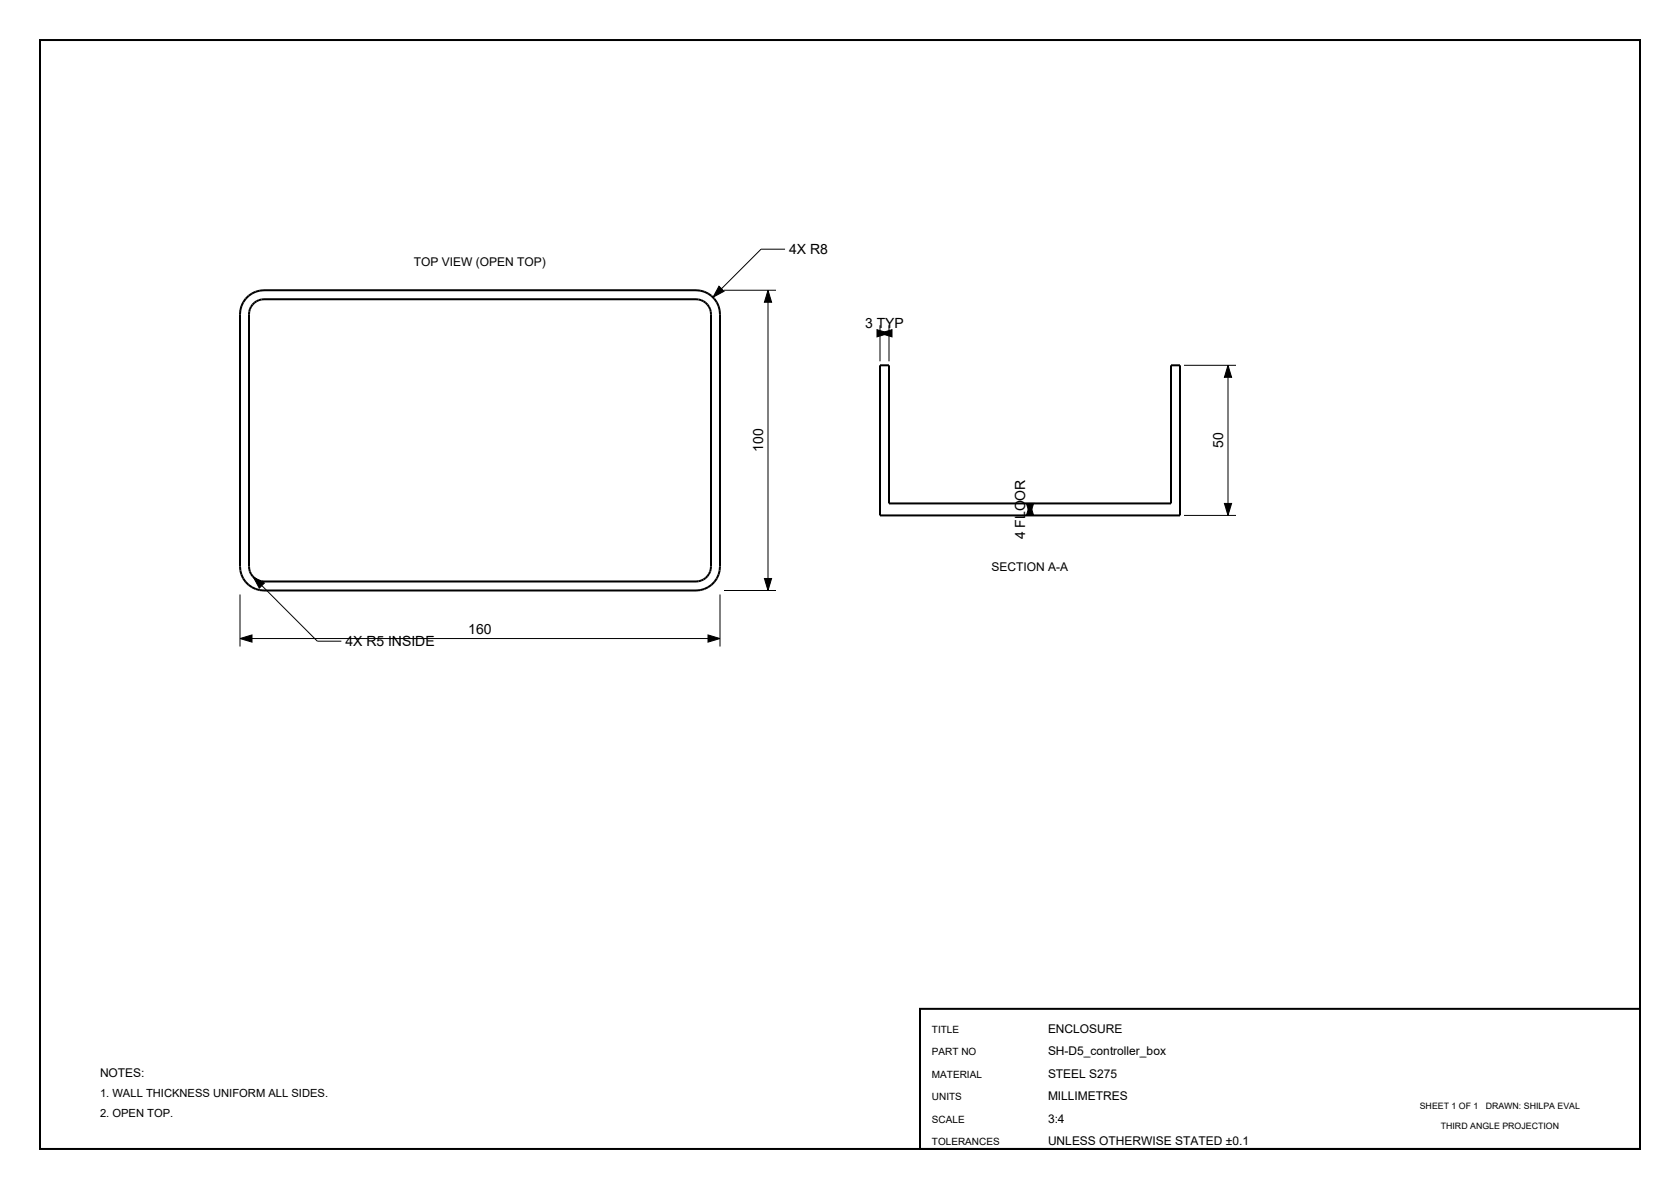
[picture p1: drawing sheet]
<svg xmlns="http://www.w3.org/2000/svg" width="420mm" height="297mm" viewBox="0 0 420 297" stroke-linecap="round" stroke-linejoin="round" font-family="sans-serif">
<defs><g id="words">
<g font-size="3.5">
<text x="197.3" y="63.4">4X R8</text>
<text x="216.3" y="82.1">3 TYP</text>
<text x="190.8" y="112.9" transform="rotate(-90 190.8 112.9)">100</text>
<text x="305.8" y="111.9" transform="rotate(-90 305.8 111.9)">50</text>
<text x="256.3" y="134.7" transform="rotate(-90 256.3 134.7)">4 FLOOR</text>
<text x="86.3" y="161.4">4X R5 INSIDE</text>
<text x="117.1" y="158.3">160</text>
</g>
<g font-size="3">
<text x="103.5" y="66.5">TOP VIEW (OPEN TOP)</text>
<text x="247.9" y="142.7">SECTION A­A</text>
<text x="262" y="258">ENCLOSURE</text>
<text x="262" y="263.6">SH­D5_controller_box</text>
<text x="25" y="269">NOTES:</text>
<text x="262" y="269.2">STEEL S275</text>
<text x="262" y="274.8">MILLIMETRES</text>
<text x="262" y="280.4">3:4</text>
<text x="262" y="286">UNLESS OTHERWISE STATED ±0.1</text>
</g>
<g font-size="2.8">
<text x="25" y="274">1. WALL THICKNESS UNIFORM ALL SIDES.</text>
<text x="25" y="279">2. OPEN TOP.</text>
</g>
<g font-size="2.5">
<text x="233" y="258">TITLE</text>
<text x="233" y="263.6">PART NO</text>
<text x="233" y="269.2">MATERIAL</text>
<text x="233" y="274.8">UNITS</text>
<text x="233" y="280.4">SCALE</text>
<text x="233" y="286">TOLERANCES</text>
</g>
<g font-size="2.2">
<text x="355" y="277">SHEET 1 OF 1</text>
<text x="371.4" y="277">DRAWN: SHILPA EVAL</text>
<text x="360.2" y="282">THIRD ANGLE PROJECTION</text>
</g>
</g></defs>
<path d="M10 10h400v277h-400zM61.4 74.6a6 6 0 0 1 4.6-2.1h108a6 6 0 0 1 6 6v63a6 6 0 0 1-6 6h-108a6 6 0 0 1-6-6v-63a6 6 0 0 1 1.4-3.9zM63.1 76.1a3.8 3.8 0 0 1 2.9-1.3h108a3.8 3.8 0 0 1 3.8 3.7v63a3.7 3.7 0 0 1-3.8 3.7h-108a3.7 3.7 0 0 1-3.7-3.7v-63a3.8 3.8 0 0 1 .8-2.4zM220 91.2h2.2v34.6h70.6v-34.6h2.2v37.6h-75zM230 252h180v35h-180z" fill="none" stroke="#000" stroke-width=".5"/>
<g fill="none" stroke="#000" stroke-width=".25">
<path d="M181 72.5h13M192 72.5v75M196.3 62.2h-6l-12 12M220 81.2v9.1M220 83.3h2.2M222.2 81.2v9.1M296 91.2h13M307 91.2v37.6M255.5 128.8h1M255.5 125.8h1M257.5 125.8v3M296 128.8h13"/>
<path d="M60 148.5v13M60 159.5h120M63.3 144.2l16 16h6M180 148.5v13M181 147.5h13"/>
</g>
<path d="M179.7 71.5l1.3 1.3-2.7 1.4zM192 72.5l.9 3h-1.8zM220 83.3l3-.9v1.7zM219.2 82.4l3 .9-3 .8zM307 91.2l.9 3h-1.8zM256.6 125.8h1.8l-.9 3zM257.5 125.8l.9 3h-1.8zM306.1 125.8h1.8l-.9 3zM60 159.5l3-.9v1.8zM63.3 144.2l2.8 1.4-1.3 1.3zM177 158.6l3 .9-3 .9zM191.1 144.5h1.8l-.9 3z" fill="#000" stroke="#000" stroke-width=".25"/>
<use href="#words"/>
</svg>
